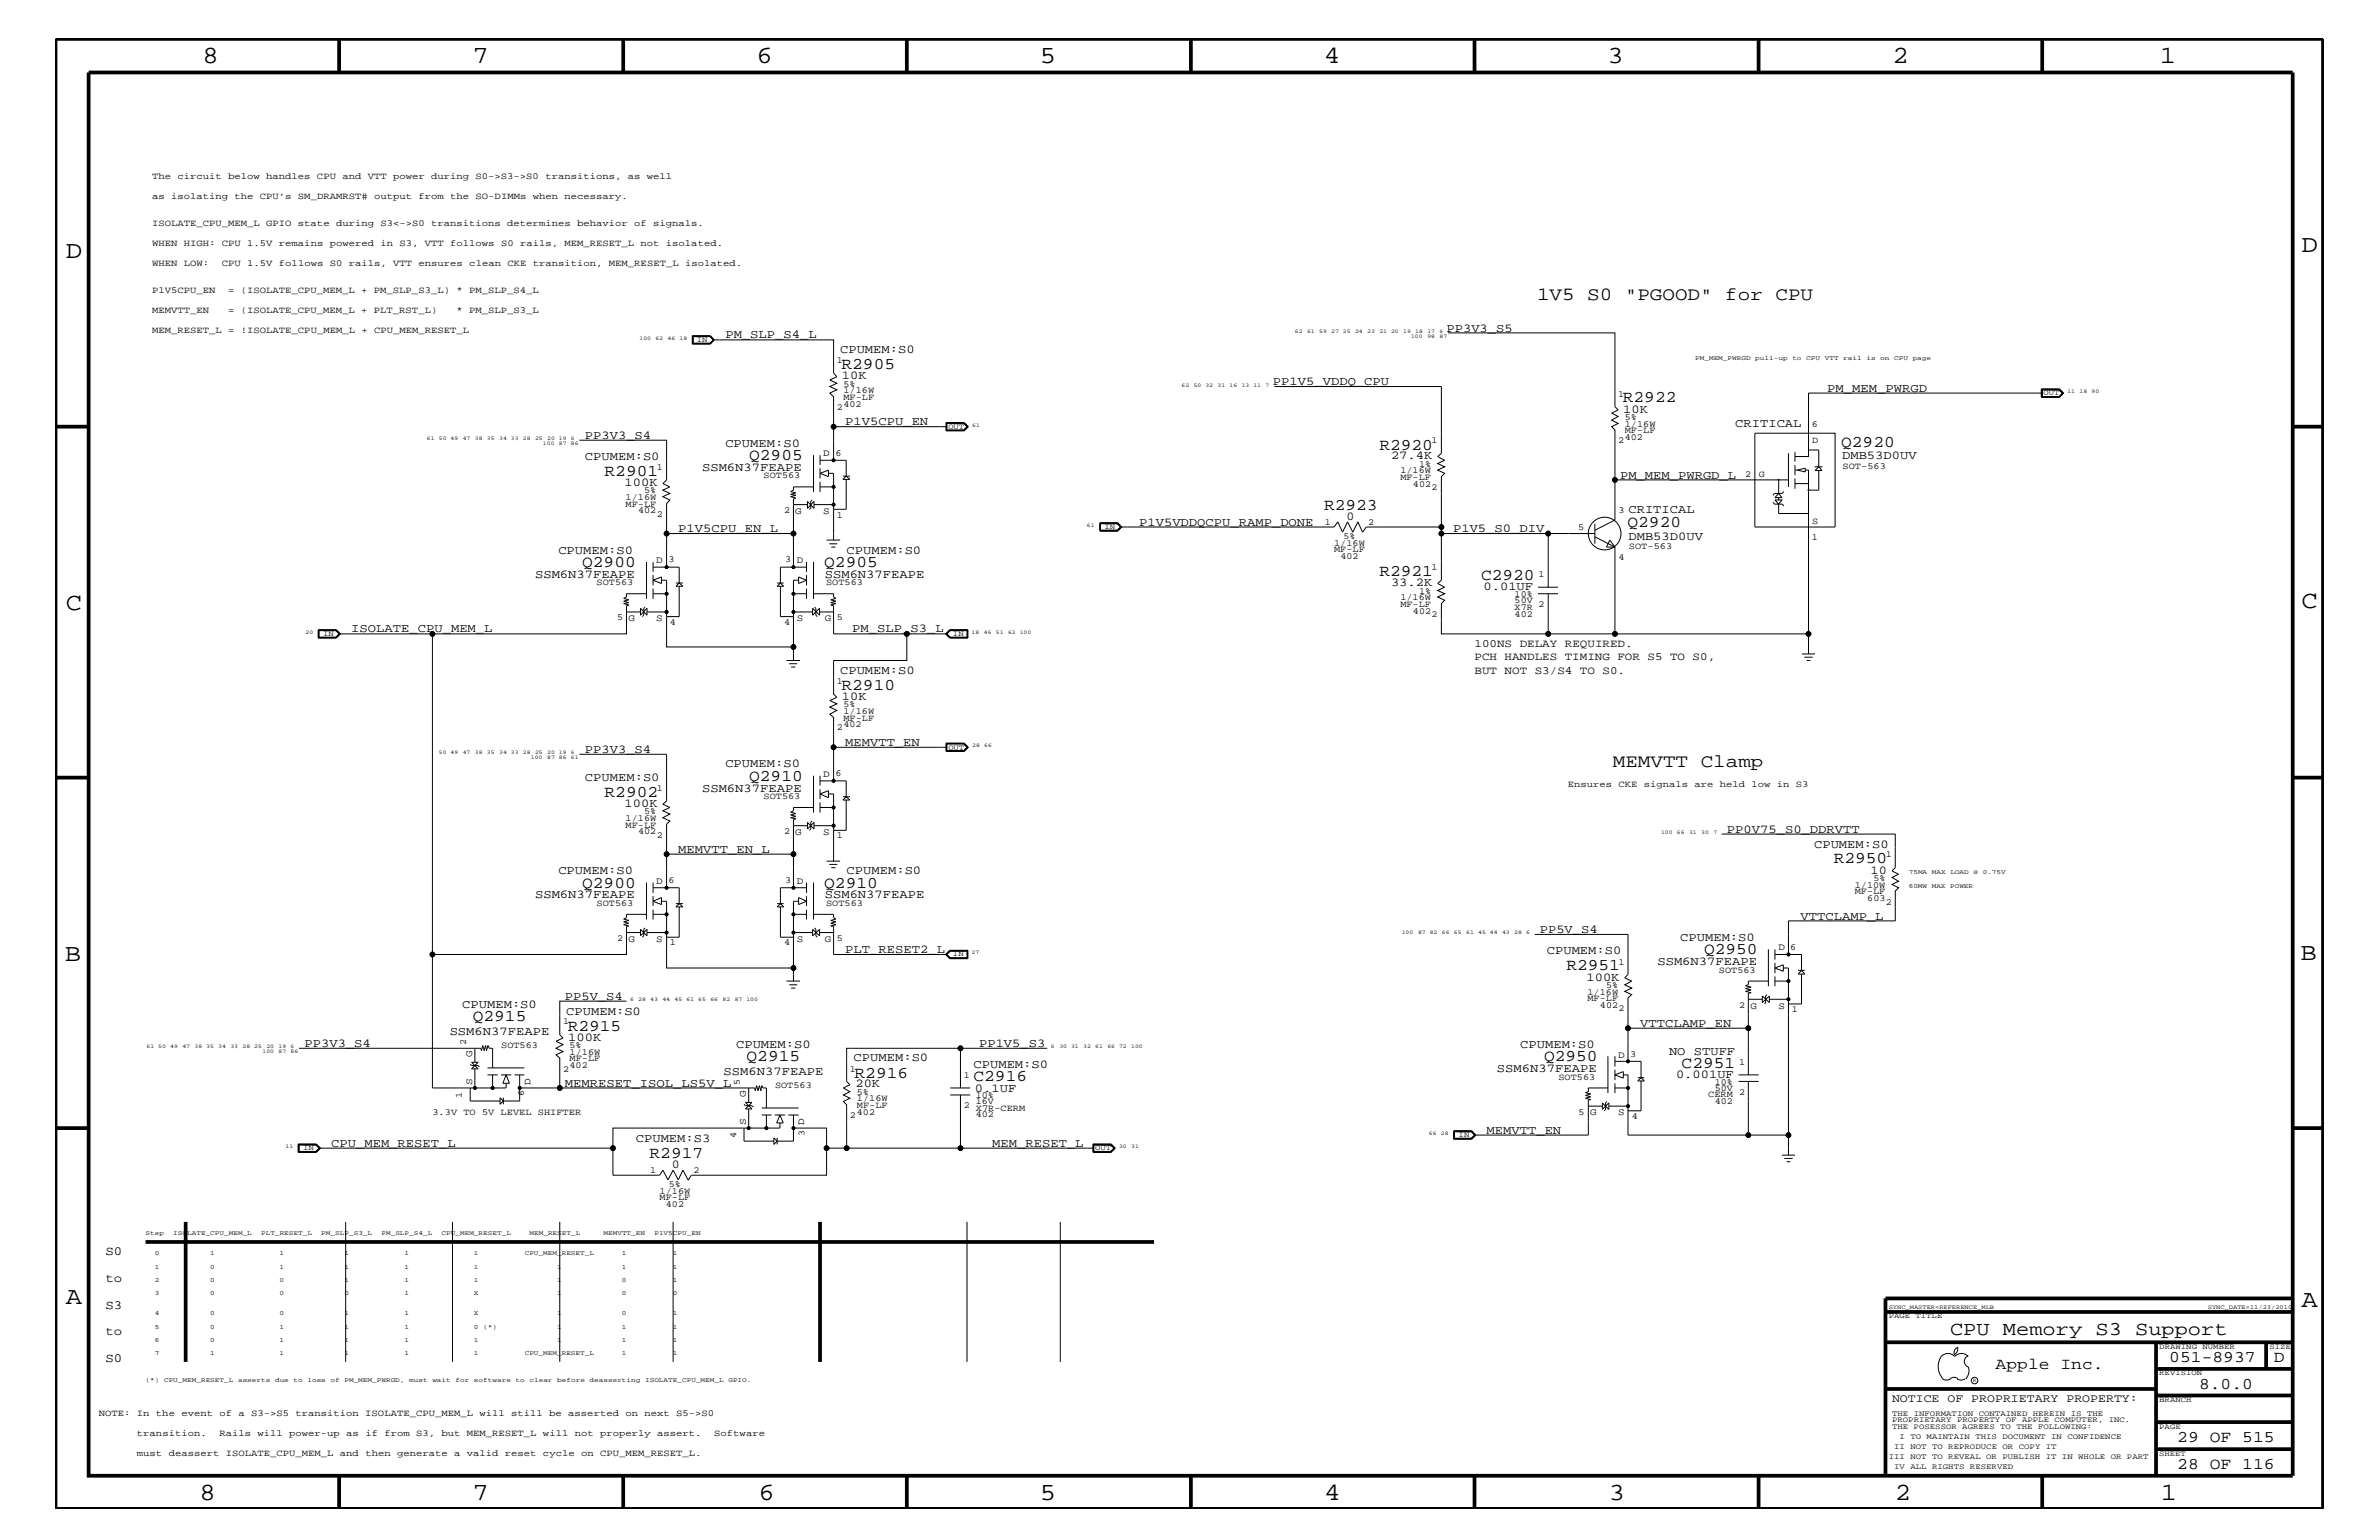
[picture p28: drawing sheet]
<svg xmlns="http://www.w3.org/2000/svg" width="432mm" height="279mm" viewBox="0 0 432 279" stroke-linecap="round" stroke-linejoin="round" font-family="sans-serif">
<defs><g id="words">
<g font-size="4.5">
<text x="36.7" y="11.5">8</text>
<text x="85.8" y="11.5">7</text>
<text x="137.3" y="11.5">6</text>
<text x="188.7" y="11.5">5</text>
<text x="240.3" y="11.5">4</text>
<text x="291.8" y="11.5">3</text>
<text x="343.5" y="11.5">2</text>
<text x="392" y="11.5">1</text>
<text x="11.9" y="46.8">D</text>
<text x="417.7" y="45.7">D</text>
<text x="11.9" y="110.6">C</text>
<text x="417.7" y="110.3">C</text>
<text x="11.8" y="174.3">B</text>
<text x="417.6" y="174.2">B</text>
<text x="11.9" y="236.7">A</text>
<text x="417.7" y="237.1">A</text>
<text x="36.2" y="272.1">8</text>
<text x="85.8" y="272.1">7</text>
<text x="137.7" y="272.1">6</text>
<text x="188.7" y="272.1">5</text>
<text x="240.4" y="272.1">4</text>
<text x="292" y="272.1">3</text>
<text x="343.9" y="272.1">2</text>
<text x="392.2" y="272.1">1</text>
</g>
<text font-size="3.6" x="353.9" y="242.3">CPU Memory S3 Support</text>
<g font-size="3.4">
<text x="279" y="54.4">1V5 S0 &quot;PGOOD&quot; for CPU</text>
<text x="292.7" y="139.2">MEMVTT Clamp</text>
</g>
<g font-size="3">
<text x="152.7" y="67">R2905</text>
<text x="294.6" y="73">R2922</text>
<text x="136" y="83.5">Q2905</text>
<text x="250.4" y="81.6">R2920</text>
<text x="334.2" y="81.1">Q2920</text>
<text x="109.7" y="86.4">R2901</text>
<text x="240.3" y="92.6">R2923</text>
<text x="295.4" y="95.7">Q2920</text>
<text x="105.7" y="102.9">Q2900</text>
<text x="149.6" y="102.9">Q2905</text>
<text x="250.4" y="104.6">R2921</text>
<text x="268.8" y="105.3">C2920</text>
<text x="152.7" y="125.2">R2910</text>
<text x="136" y="141.7">Q2910</text>
<text x="109.7" y="144.6">R2902</text>
<text x="105.7" y="161.1">Q2900</text>
<text x="149.6" y="161.1">Q2910</text>
<text x="332.8" y="156.7">R2950</text>
<text x="309.3" y="173.2">Q2950</text>
<text x="284.3" y="176.1">R2951</text>
<text x="85.8" y="185.3">Q2915</text>
<text x="103" y="187">R2915</text>
<text x="135.5" y="192.6">Q2915</text>
<text x="155.1" y="195.5">R2916</text>
<text x="176.7" y="196.2">C2916</text>
<text x="280.2" y="192.6">Q2950</text>
<text x="305.2" y="193.7">C2951</text>
<text x="117.9" y="210.2">R2917</text>
<text x="362.2" y="248.4">Apple Inc.</text>
<text x="393.7" y="247.1">051-8937</text>
<text x="399.2" y="252">8.0.0</text>
<text x="412.7" y="247.1">D</text>
<text x="395.2" y="261.6">29 OF 515</text>
<text x="395.2" y="266.6">28 OF 116</text>
</g>
<g font-size="2.3">
<text x="19.1" y="227.7">S0</text>
<text x="19.1" y="232.6">to</text>
<text x="19.1" y="237.4">S3</text>
<text x="19.1" y="242.3">to</text>
<text x="19.1" y="247.1">S0</text>
</g>
<g font-size="2.2">
<text x="131.7" y="61.4">PM_SLP_S4_L</text>
<text x="152.5" y="64">CPUMEM:S0</text>
<text x="262.6" y="60.2">PP3V3_S5</text>
<text x="152.8" y="68.8">10K</text>
<text x="231.1" y="69.9">PP1V5_VDDQ_CPU</text>
<text x="331.6" y="71.1">PM_MEM_PWRGD</text>
<text x="153.4" y="77.2">P1V5CPU_EN</text>
<text x="294.6" y="74.9">10K</text>
<text x="315" y="77.4">CRITICAL</text>
<text x="106.2" y="83.5">CPUMEM:S0</text>
<text x="106.2" y="79.6">PP3V3_S4</text>
<text x="131.7" y="81.1">CPUMEM:S0</text>
<text x="252.5" y="83.3">27.4K</text>
<text x="334.3" y="83.3">DMB53D0UV</text>
<text x="113.4" y="88.2">100K</text>
<text x="127.4" y="85.4">SSM6N37FEAPE</text>
<text x="294" y="86.9">PM_MEM_PWRGD_L</text>
<text x="206.8" y="95.4">P1V5VDDQCPU_RAMP_DONE</text>
<text x="244.4" y="94.3">0</text>
<text x="295.6" y="93.2">CRITICAL</text>
<text x="101.3" y="100.4">CPUMEM:S0</text>
<text x="123.1" y="96.5">P1V5CPU_EN_L</text>
<text x="153.7" y="100.4">CPUMEM:S0</text>
<text x="263.7" y="96.5">P1V5_S0_DIV</text>
<text x="295.6" y="97.9">DMB53D0UV</text>
<text x="97.1" y="104.8">SSM6N37FEAPE</text>
<text x="149.7" y="104.8">SSM6N37FEAPE</text>
<text x="252.5" y="106.4">33.2K</text>
<text x="269.2" y="107.1">0.01UF</text>
<text x="63.8" y="114.8">ISOLATE_CPU_MEM_L</text>
<text x="154.7" y="114.8">PM_SLP_S3_L</text>
<text x="152.5" y="122.3">CPUMEM:S0</text>
<text x="152.8" y="127">10K</text>
<text x="106.2" y="136.6">PP3V3_S4</text>
<text x="153.4" y="135.3">MEMVTT_EN</text>
<text x="106.2" y="141.7">CPUMEM:S0</text>
<text x="127.4" y="143.6">SSM6N37FEAPE</text>
<text x="131.7" y="139.2">CPUMEM:S0</text>
<text x="113.4" y="146.4">100K</text>
<text x="123.1" y="154.7">MEMVTT_EN_L</text>
<text x="313.4" y="151.1">PP0V75_S0_DDRVTT</text>
<text x="329.3" y="153.8">CPUMEM:S0</text>
<text x="101.3" y="158.6">CPUMEM:S0</text>
<text x="153.7" y="158.6">CPUMEM:S0</text>
<text x="339.5" y="158.5">10</text>
<text x="97.1" y="163">SSM6N37FEAPE</text>
<text x="149.7" y="163">SSM6N37FEAPE</text>
<text x="326.8" y="166.9">VTTCLAMP_L</text>
<text x="153.4" y="172.9">PLT_RESET2_L</text>
<text x="279.5" y="169.3">PP5V_S4</text>
<text x="280.8" y="173.2">CPUMEM:S0</text>
<text x="305" y="170.7">CPUMEM:S0</text>
<text x="288" y="177.9">100K</text>
<text x="300.8" y="175.1">SSM6N37FEAPE</text>
<text x="83.9" y="182.9">CPUMEM:S0</text>
<text x="102.5" y="181.4">PP5V_S4</text>
<text x="102.8" y="184.1">CPUMEM:S0</text>
<text x="55.3" y="189.9">PP3V3_S4</text>
<text x="81.6" y="187.7">SSM6N37FEAPE</text>
<text x="103.1" y="188.8">100K</text>
<text x="133.6" y="190.2">CPUMEM:S0</text>
<text x="177.7" y="189.9">PP1V5_S3</text>
<text x="275.9" y="190.2">CPUMEM:S0</text>
<text x="297.7" y="186.3">VTTCLAMP_EN</text>
<text x="302.9" y="191.4">NO STUFF</text>
<text x="102.5" y="197.2">MEMRESET_ISOL_LS5V_L</text>
<text x="131.3" y="195">SSM6N37FEAPE</text>
<text x="154.9" y="192.6">CPUMEM:S0</text>
<text x="155.3" y="197.3">20K</text>
<text x="176.7" y="193.7">CPUMEM:S0</text>
<text x="271.7" y="194.5">SSM6N37FEAPE</text>
<text x="304.2" y="195.6">0.001UF</text>
<text x="177" y="198.1">0.1UF</text>
<text x="60.1" y="208.1">CPU_MEM_RESET_L</text>
<text x="115.4" y="207.1">CPUMEM:S3</text>
<text x="180.1" y="208.1">MEM_RESET_L</text>
<text x="269.8" y="205.7">MEMVTT_EN</text>
<text x="122" y="211.9">0</text>
</g>
<text font-size="2.1" x="343.4" y="254.4">NOTICE OF PROPRIETARY PROPERTY:</text>
<g font-size="2">
<text x="267.6" y="119.8">PCH HANDLES TIMING FOR S5 TO S0,</text>
<text x="267.6" y="117.4">100NS DELAY REQUIRED.</text>
<text x="267.6" y="122.3">BUT NOT S3/S4 TO S0.</text>
</g>
<g font-size="1.8">
<text x="149.4" y="82.7">D</text>
<text x="144.4" y="93.3">G</text>
<text x="149.4" y="93.3">S</text>
<text x="119.1" y="102.1">D</text>
<text x="144.6" y="102.1">D</text>
<text x="114" y="112.7">G</text>
<text x="119.1" y="112.7">S</text>
<text x="144.6" y="112.7">S</text>
<text x="149.7" y="112.7">G</text>
<text x="149.4" y="140.9">D</text>
<text x="144.4" y="151.5">G</text>
<text x="149.4" y="151.5">S</text>
<text x="119.1" y="160.3">D</text>
<text x="144.6" y="160.3">D</text>
<text x="114" y="170.9">G</text>
<text x="119.1" y="170.9">S</text>
<text x="144.6" y="170.9">S</text>
<text x="149.7" y="170.9">G</text>
<text x="322.8" y="172.4">D</text>
<text x="317.8" y="183">G</text>
<text x="322.8" y="183">S</text>
<text x="85.7" y="191.7" transform="rotate(-90 85.7 191.7)">G</text>
<text x="293.7" y="191.9">D</text>
<text x="85.7" y="196.8" transform="rotate(-90 85.7 196.8)">S</text>
<text x="96.3" y="196.8" transform="rotate(-90 96.3 196.8)">D</text>
<text x="135.4" y="199" transform="rotate(-90 135.4 199)">G</text>
<text x="288.6" y="202.4">G</text>
<text x="293.7" y="202.4">S</text>
<text x="135.4" y="204.1" transform="rotate(-90 135.4 204.1)">S</text>
<text x="146" y="204.1" transform="rotate(-90 146 204.1)">D</text>
</g>
<g font-size="1.7">
<text x="27.6" y="32.5">The circuit below handles CPU and VTT power during S0-&gt;S3-&gt;S0 transitions, as well</text>
<text x="27.6" y="36.2">as isolating the CPU’s SM_DRAMRST# output from the SO-DIMMs when necessary.</text>
<text x="27.6" y="41">ISOLATE_CPU_MEM_L GPIO state during S3&lt;-&gt;S0 transitions determines behavior of signals.</text>
<text x="27.6" y="44.6">WHEN HIGH: CPU 1.5V remains powered in S3, VTT follows S0 rails, MEM_RESET_L not isolated.</text>
<text x="27.6" y="48.3">WHEN LOW:</text>
<text x="27.6" y="53.2">P1V5CPU_EN</text>
<text x="40.3" y="48.3">CPU 1.5V follows S0 rails, VTT ensures clean CKE transition, MEM_RESET_L isolated.</text>
<text x="41.4" y="53.2">= (ISOLATE_CPU_MEM_L + PM_SLP_S3_L) * PM_SLP_S4_L</text>
<text x="27.6" y="56.8">MEMVTT_EN</text>
<text x="41.4" y="56.8">= (ISOLATE_CPU_MEM_L + PLT_RST_L)</text>
<text x="82.8" y="56.8">* PM_SLP_S3_L</text>
<text x="27.6" y="60.4">MEM_RESET_L = !ISOLATE_CPU_MEM_L + CPU_MEM_RESET_L</text>
<text x="151.9" y="65.9">1</text>
<text x="153.1" y="70.1">5%</text>
<text x="153.1" y="71.3">1/16W</text>
<text x="293.7" y="72">1</text>
<text x="151.9" y="74.4">2</text>
<text x="153.1" y="72.6">MF-LF</text>
<text x="153.1" y="73.8">402</text>
<text x="294.9" y="77.4">1/16W</text>
<text x="294.9" y="76.2">5%</text>
<text x="328.8" y="77.4">6</text>
<text x="151.6" y="82.7">6</text>
<text x="259.8" y="80.5">1</text>
<text x="293.7" y="80.5">2</text>
<text x="294.9" y="79.9">402</text>
<text x="294.9" y="78.6">MF-LF</text>
<text x="328.9" y="80.5">D</text>
<text x="116.9" y="89.5">5%</text>
<text x="119.2" y="85.3">1</text>
<text x="138.6" y="86.7">SOT563</text>
<text x="254.2" y="85.9">1/16W</text>
<text x="254.2" y="87.1">MF-LF</text>
<text x="256.5" y="88.3">402</text>
<text x="257.6" y="84.7">1%</text>
<text x="259.8" y="88.9">2</text>
<text x="316.7" y="86.5">2</text>
<text x="319.2" y="86.5">G</text>
<text x="334.4" y="85">SOT-563</text>
<text x="113.5" y="92">MF-LF</text>
<text x="113.5" y="90.7">1/16W</text>
<text x="115.8" y="93.2">402</text>
<text x="119.2" y="93.8">2</text>
<text x="142.3" y="93.2">2</text>
<text x="151.9" y="93.9">1</text>
<text x="240.5" y="95.2">1</text>
<text x="248.3" y="95.2">2</text>
<text x="293.8" y="93.2">3</text>
<text x="328.9" y="95">S</text>
<text x="242.1" y="99">1/16W</text>
<text x="242.1" y="100.2">MF-LF</text>
<text x="243.3" y="101.4">402</text>
<text x="243.8" y="97.7">5%</text>
<text x="286.4" y="96.2">5</text>
<text x="293.8" y="101.6">4</text>
<text x="295.7" y="99.6">SOT-563</text>
<text x="328.8" y="98">1</text>
<text x="108.3" y="106.1">SOT563</text>
<text x="121.3" y="102.1">3</text>
<text x="142.5" y="102.1">3</text>
<text x="149.9" y="106.1">SOT563</text>
<text x="257.6" y="107.7">1%</text>
<text x="259.8" y="103.5">1</text>
<text x="279.2" y="104.7">1</text>
<text x="112" y="112.6">5</text>
<text x="121.6" y="113.3">4</text>
<text x="142.3" y="113.3">4</text>
<text x="151.9" y="112.6">5</text>
<text x="254.2" y="108.9">1/16W</text>
<text x="254.2" y="110.2">MF-LF</text>
<text x="256.5" y="111.4">402</text>
<text x="259.8" y="112">2</text>
<text x="274.9" y="108.3">10%</text>
<text x="274.9" y="111.9">402</text>
<text x="274.9" y="110.6">X7R 2</text>
<text x="274.9" y="109.4">50V</text>
<text x="151.9" y="124.1">1</text>
<text x="153.1" y="128.3">5%</text>
<text x="153.1" y="130.8">MF-LF</text>
<text x="153.1" y="129.6">1/16W</text>
<text x="153.1" y="131.9">402</text>
<text x="151.9" y="132.5">2</text>
<text x="119.2" y="143.5">1</text>
<text x="151.6" y="140.8">6</text>
<text x="284.6" y="142.9">Ensures CKE signals are held low in S3</text>
<text x="113.5" y="149">1/16W</text>
<text x="116.9" y="147.7">5%</text>
<text x="138.6" y="144.9">SOT563</text>
<text x="113.5" y="150.1">MF-LF</text>
<text x="115.8" y="151.3">402</text>
<text x="119.2" y="152">2</text>
<text x="142.3" y="151.3">2</text>
<text x="151.9" y="152.1">1</text>
<text x="342.3" y="155.6">1</text>
<text x="121.3" y="160.2">6</text>
<text x="142.5" y="160.2">3</text>
<text x="336.6" y="161.1">1/10W</text>
<text x="340" y="159.9">5%</text>
<text x="108.3" y="164.4">SOT563</text>
<text x="149.9" y="164.4">SOT563</text>
<text x="336.6" y="162.2">MF-LF</text>
<text x="338.9" y="163.5">603</text>
<text x="342.3" y="164.1">2</text>
<text x="112" y="170.7">2</text>
<text x="121.6" y="171.5">1</text>
<text x="142.3" y="171.5">4</text>
<text x="151.9" y="170.7">5</text>
<text x="325" y="172.3">6</text>
<text x="291.5" y="179.3">5%</text>
<text x="293.8" y="175">1</text>
<text x="312" y="176.5">SOT563</text>
<text x="102.2" y="185.9">1</text>
<text x="288.1" y="181.6">MF-LF</text>
<text x="288.1" y="180.5">1/16W</text>
<text x="290.4" y="182.9">402</text>
<text x="293.8" y="183.5">2</text>
<text x="315.6" y="182.9">2</text>
<text x="325.2" y="183.6">1</text>
<text x="84.6" y="189.5" transform="rotate(-90 84.6 189.5)">2</text>
<text x="91" y="190.2">SOT563</text>
<text x="103.4" y="190.2">5%</text>
<text x="103.4" y="191.4">1/16W</text>
<text x="295.9" y="191.7">3</text>
<text x="102.2" y="194.4">2</text>
<text x="103.4" y="192.6">MF-LF</text>
<text x="103.4" y="193.7">402</text>
<text x="134.3" y="196.8" transform="rotate(-90 134.3 196.8)">5</text>
<text x="140.7" y="197.4">SOT563</text>
<text x="154.3" y="194.4">1</text>
<text x="174.9" y="195.6">1</text>
<text x="282.9" y="195.9">SOT563</text>
<text x="311.2" y="197.9">50V</text>
<text x="311.2" y="196.8">10%</text>
<text x="315.6" y="193.2">1</text>
<text x="78.5" y="202.3">3.3V TO 5V LEVEL SHIFTER</text>
<text x="83.8" y="199.2" transform="rotate(-90 83.8 199.2)">1</text>
<text x="95.2" y="198.9" transform="rotate(-90 95.2 198.9)">6</text>
<text x="154.3" y="202.9">2</text>
<text x="155.5" y="202.3">402</text>
<text x="155.5" y="201">MF-LF</text>
<text x="155.5" y="199.8">1/16W</text>
<text x="155.5" y="198.7">5%</text>
<text x="174.9" y="201">2</text>
<text x="177.1" y="202.7">402</text>
<text x="177.1" y="200.3">16V</text>
<text x="177.1" y="201.5">X7R-CERM</text>
<text x="177.1" y="199.2">10%</text>
<text x="286.5" y="202.3">5</text>
<text x="296.2" y="203">4</text>
<text x="310" y="199.1">CERM 2</text>
<text x="311.2" y="200.3">402</text>
<text x="133.6" y="206.4" transform="rotate(-90 133.6 206.4)">4</text>
<text x="146" y="206.2" transform="rotate(-90 146 206.2)">3</text>
<text x="118" y="212.8">1</text>
<text x="121.4" y="215.3">5%</text>
<text x="125.9" y="212.8">2</text>
<text x="119.7" y="217.8">MF-LF</text>
<text x="119.7" y="216.6">1/16W</text>
<text x="120.9" y="219">402</text>
<text x="17.9" y="256.8">NOTE: In the event of a S3-&gt;S5 transition ISOLATE_CPU_MEM_L will still be asserted on next S5-&gt;S0</text>
<text x="24.9" y="260.5">transition.</text>
<text x="39.8" y="260.5">Rails will power-up as if from S3, but MEM_RESET_L will not properly assert.</text>
<text x="129.6" y="260.5">Software</text>
<text x="24.9" y="264.1">must deassert ISOLATE_CPU_MEM_L and then generate a valid reset cycle on CPU_MEM_RESET_L.</text>
</g>
<g font-size="1.4">
<text x="126.5" y="62">IN</text>
<text x="370.9" y="71.7">OUT</text>
<text x="172.1" y="77.8">OUT</text>
<text x="200.5" y="96">IN</text>
<text x="58.7" y="115.3">IN</text>
<text x="173" y="115.3">IN</text>
<text x="172.1" y="136">OUT</text>
<text x="173" y="173.5">IN</text>
<text x="55" y="208.7">IN</text>
<text x="198.8" y="208.7">OUT</text>
<text x="264.8" y="206.3">IN</text>
<text x="342.8" y="239.2">PAGE TITLE</text>
<text x="391.9" y="244.7">DRAWING NUMBER</text>
<text x="411.9" y="244.7">SIZE</text>
<text x="391.9" y="249.5">REVISION</text>
<text x="343.4" y="256.8">THE INFORMATION CONTAINED HEREIN IS THE</text>
<text x="391.9" y="254.4">BRANCH</text>
<text x="343.4" y="259.3">THE POSESSOR AGREES TO THE FOLLOWING:</text>
<text x="343.4" y="258">PROPRIETARY PROPERTY OF APPLE COMPUTER, INC.</text>
<text x="343.8" y="262.9">II NOT TO REPRODUCE OR COPY IT</text>
<text x="344.8" y="261.1">I TO MAINTAIN THIS DOCUMENT IN CONFIDENCE</text>
<text x="391.9" y="259.3">PAGE</text>
<text x="342.8" y="264.7">III NOT TO REVEAL OR PUBLISH IT IN WHOLE OR PART</text>
<text x="343.8" y="266.6">IV ALL RIGHTS RESERVED</text>
<text x="391.9" y="264.1">SHEET</text>
</g>
<g font-size="1.2">
<text x="307.7" y="65.3">PM_MEM_PWRGD</text>
<text x="318.6" y="65.3">pull-up</text>
<text x="325.3" y="65.3">to</text>
<text x="327.8" y="65.3">CPU</text>
<text x="331.2" y="65.3">VTT</text>
<text x="334.6" y="65.3">rail</text>
<text x="338.8" y="65.3">is</text>
<text x="341.3" y="65.3">on</text>
<text x="343.8" y="65.3">CPU</text>
<text x="347.2" y="65.3">page</text>
<text x="346.5" y="158.6">75MA</text>
<text x="346.5" y="161.1">60MW</text>
<text x="350.6" y="161.1">MAX</text>
<text x="350.6" y="158.6">MAX</text>
<text x="354" y="161.1">POWER</text>
<text x="354" y="158.6">LOAD</text>
<text x="358.2" y="158.6">@</text>
<text x="359.9" y="158.6">0.75V</text>
<text x="26.4" y="224.1">Step</text>
<text x="28.1" y="227.7">0</text>
<text x="31.5" y="224.1">ISOLATE_CPU_MEM_L</text>
<text x="38.2" y="227.7">1</text>
<text x="47.4" y="224.1">PLT_RESET_L</text>
<text x="50.8" y="227.7">1</text>
<text x="58.3" y="224.1">PM_SLP_S3_L</text>
<text x="62.5" y="227.7">1</text>
<text x="69.2" y="224.1">PM_SLP_S4_L</text>
<text x="73.4" y="227.7">1</text>
<text x="80.2" y="224.1">CPU_MEM_RESET_L</text>
<text x="86" y="227.7">1</text>
<text x="95.2" y="227.7">CPU_MEM_RESET_L</text>
<text x="96.1" y="224.1">MEM_RESET_L</text>
<text x="109.5" y="224.1">MEMVTT_EN</text>
<text x="112.9" y="227.7">1</text>
<text x="118.8" y="224.1">P1V5CPU_EN</text>
<text x="122.1" y="227.7">1</text>
<text x="28.1" y="230.2">1</text>
<text x="28.1" y="232.6">2</text>
<text x="38.2" y="230.2">0</text>
<text x="38.2" y="232.6">0</text>
<text x="50.8" y="230.2">1</text>
<text x="50.8" y="232.6">0</text>
<text x="62.5" y="230.2">1</text>
<text x="62.5" y="232.6">1</text>
<text x="73.4" y="230.2">1</text>
<text x="73.4" y="232.6">1</text>
<text x="86" y="230.2">1</text>
<text x="86" y="232.6">1</text>
<text x="101.1" y="230.2">1</text>
<text x="101.1" y="232.6">1</text>
<text x="112.9" y="230.2">1</text>
<text x="112.9" y="232.6">0</text>
<text x="122.1" y="230.2">1</text>
<text x="122.1" y="232.6">1</text>
<text x="28.1" y="238.6">4</text>
<text x="28.1" y="235">3</text>
<text x="38.2" y="238.6">0</text>
<text x="38.2" y="235">0</text>
<text x="50.8" y="238.6">0</text>
<text x="50.8" y="235">0</text>
<text x="62.5" y="238.6">1</text>
<text x="62.5" y="235">0</text>
<text x="73.4" y="238.6">1</text>
<text x="73.4" y="235">1</text>
<text x="86" y="238.6">X</text>
<text x="86" y="235">X</text>
<text x="101.1" y="238.6">1</text>
<text x="101.1" y="235">1</text>
<text x="112.9" y="238.6">0</text>
<text x="112.9" y="235">0</text>
<text x="122.1" y="238.6">1</text>
<text x="122.1" y="235">0</text>
<text x="28.1" y="243.5">6</text>
<text x="28.1" y="241.1">5</text>
<text x="28.1" y="245.9">7</text>
<text x="38.2" y="243.5">0</text>
<text x="38.2" y="241.1">0</text>
<text x="38.2" y="245.9">1</text>
<text x="50.8" y="243.5">1</text>
<text x="50.8" y="241.1">1</text>
<text x="50.8" y="245.9">1</text>
<text x="62.5" y="243.5">1</text>
<text x="62.5" y="241.1">1</text>
<text x="62.5" y="245.9">1</text>
<text x="73.4" y="243.5">1</text>
<text x="73.4" y="241.1">1</text>
<text x="73.4" y="245.9">1</text>
<text x="86" y="243.5">1</text>
<text x="86" y="241.1">0</text>
<text x="86" y="245.9">1</text>
<text x="87.7" y="241.1">(*)</text>
<text x="95.2" y="245.9">CPU_MEM_RESET_L</text>
<text x="101.1" y="243.5">1</text>
<text x="101.1" y="241.1">1</text>
<text x="112.9" y="243.5">1</text>
<text x="112.9" y="241.1">1</text>
<text x="112.9" y="245.9">1</text>
<text x="122.1" y="243.5">1</text>
<text x="122.1" y="241.1">1</text>
<text x="122.1" y="245.9">1</text>
<text x="26.4" y="250.7">(*)</text>
<text x="29.8" y="250.7">CPU_MEM_RESET_L</text>
<text x="43.2" y="250.7">asserts</text>
<text x="49.9" y="250.7">due</text>
<text x="53.3" y="250.7">to</text>
<text x="55.8" y="250.7">loss</text>
<text x="60" y="250.7">of</text>
<text x="62.5" y="250.7">PM_MEM_PWRGD,</text>
<text x="74.3" y="250.7">must</text>
<text x="78.5" y="250.7">wait</text>
<text x="82.7" y="250.7">for</text>
<text x="86" y="250.7">software</text>
<text x="93.6" y="250.7">to</text>
<text x="96.1" y="250.7">clear</text>
<text x="101.1" y="250.7">before</text>
<text x="107" y="250.7">deasserting</text>
<text x="117.1" y="250.7">ISOLATE_CPU_MEM_L</text>
<text x="132.2" y="250.7">GPIO.</text>
</g>
<g font-size="1.1">
<text x="342.8" y="237.4">SYNC_MASTER=REFERENCE_MLB</text>
<text x="400.7" y="237.4">SYNC_DATE=11/23/2010</text>
</g>
<g font-size="1">
<text x="116.1" y="61.7">100</text>
<text x="119" y="61.7">62</text>
<text x="121.2" y="61.7">46</text>
<text x="123.4" y="61.7">18</text>
<text x="235" y="60.4">62</text>
<text x="237.2" y="60.4">61</text>
<text x="239.4" y="60.4">59</text>
<text x="241.6" y="60.4">27 25</text>
<text x="246" y="60.4">24</text>
<text x="248.2" y="60.4">23</text>
<text x="250.4" y="60.4">21 20</text>
<text x="254.7" y="60.4">19</text>
<text x="256.1" y="61.3">100</text>
<text x="256.9" y="60.4">18</text>
<text x="259.1" y="60.4">17</text>
<text x="259.1" y="61.3">98</text>
<text x="261.3" y="60.4">6</text>
<text x="261.3" y="61.3">87</text>
<text x="214.5" y="70.1">62</text>
<text x="216.7" y="70.1">50 32</text>
<text x="221" y="70.1">31</text>
<text x="223.2" y="70.1">16</text>
<text x="225.4" y="70.1">13 11</text>
<text x="229.7" y="70.1">7</text>
<text x="375.2" y="71.3">11</text>
<text x="377.4" y="71.3">18</text>
<text x="379.6" y="71.3">90</text>
<text x="176.4" y="77.4">61</text>
<text x="77.5" y="79.9">61</text>
<text x="79.7" y="79.9">50 49</text>
<text x="84" y="79.9">47</text>
<text x="86.2" y="79.9">38</text>
<text x="88.4" y="79.9">35</text>
<text x="90.6" y="79.9">34 33</text>
<text x="94.9" y="79.9">28</text>
<text x="97.1" y="79.9">25</text>
<text x="98.6" y="80.7">100</text>
<text x="99.3" y="79.9">20 19</text>
<text x="101.4" y="80.7">87</text>
<text x="103.6" y="80.7">86</text>
<text x="103.6" y="79.9">6</text>
<text x="197.3" y="95.6">61</text>
<text x="55.5" y="115">20</text>
<text x="176.4" y="115">18</text>
<text x="178.6" y="115">46</text>
<text x="180.8" y="115">51</text>
<text x="183" y="115">62 100</text>
<text x="79.7" y="136.8">50 49</text>
<text x="84" y="136.8">47</text>
<text x="86.2" y="136.8">38</text>
<text x="88.4" y="136.8">35</text>
<text x="90.6" y="136.8">34 33</text>
<text x="94.9" y="136.8">28</text>
<text x="96.4" y="137.7">100</text>
<text x="97.1" y="136.8">25</text>
<text x="99.3" y="136.8">20 19</text>
<text x="99.3" y="137.7">87 86</text>
<text x="103.6" y="137.7">61</text>
<text x="103.6" y="136.8">6</text>
<text x="176.4" y="135.6">28</text>
<text x="178.6" y="135.6">66</text>
<text x="301.5" y="151.3">100</text>
<text x="304.4" y="151.3">66</text>
<text x="306.6" y="151.3">31</text>
<text x="308.8" y="151.3">30</text>
<text x="311" y="151.3">7</text>
<text x="176.4" y="173.2">27</text>
<text x="254.4" y="169.5">100</text>
<text x="257.4" y="169.5">87 82</text>
<text x="261.7" y="169.5">66</text>
<text x="263.9" y="169.5">65</text>
<text x="266.1" y="169.5">61</text>
<text x="268.3" y="169.5">45 44</text>
<text x="272.6" y="169.5">43</text>
<text x="274.8" y="169.5">28</text>
<text x="277" y="169.5">6</text>
<text x="114.4" y="181.6">6</text>
<text x="115.8" y="181.6">28</text>
<text x="118" y="181.6">43</text>
<text x="120.2" y="181.6">44</text>
<text x="122.4" y="181.6">45</text>
<text x="124.6" y="181.6">61 65</text>
<text x="128.9" y="181.6">66</text>
<text x="131.1" y="181.6">82</text>
<text x="133.4" y="181.6">87 100</text>
<text x="26.6" y="190.2">61 50</text>
<text x="30.9" y="190.2">49</text>
<text x="33.1" y="190.2">47</text>
<text x="35.3" y="190.2">38 35</text>
<text x="39.6" y="190.2">34</text>
<text x="41.8" y="190.2">33</text>
<text x="44" y="190.2">28 25</text>
<text x="47.7" y="191">100</text>
<text x="48.3" y="190.2">20</text>
<text x="50.5" y="190.2">19</text>
<text x="50.5" y="191">87</text>
<text x="52.7" y="191">86</text>
<text x="52.7" y="190.2">6</text>
<text x="190.8" y="190.2">6</text>
<text x="192.3" y="190.2">30 31</text>
<text x="196.6" y="190.2">32</text>
<text x="198.8" y="190.2">61</text>
<text x="201" y="190.2">66 72</text>
<text x="205.3" y="190.2">100</text>
<text x="51.8" y="208.3">11</text>
<text x="203.1" y="208.3">30</text>
<text x="205.3" y="208.3">31</text>
<text x="259.3" y="205.9">66</text>
<text x="261.5" y="205.9">28</text>
<text x="358.1" y="250.7">R</text>
</g>
</g></defs>
<g fill="none" stroke="#000" stroke-width=".18">
<path d="M105.2 79.9h15.8v7.2l-.7 .6 1.3 .6-1.3 .6 1.3 .6-1.3 .6 1.3 .6-.6 .7v11.5M125.6 60.9h3.3l.7 .8-.7 .7h-3.3zM125.8 61.1h3.1l.6 .6-.6 .6h-3.1zM128.9 61l.6 .7-.6 .6M128.9 61h-3.2v1.3h3.2M128.9 61l.7 .7M129.5 61.7h21.8v6l.6 .7-1.3 .5 1.3 .6-1.3 .6 1.3 .6-1.3 .6 .7 .7v5.4h20.6M129.6 61.7l-.7 .6M151.3 77.4v6.1M171.7 76.7h3.3l.8 .7-.8 .8h-3.3zM171.9 76.8h3l.6 .6-.6 .6h-3zM174.9 76.7h-3.1v1.4h3.1"/>
<path d="M174.9 76.7l.8 .7-.8 .7M174.9 76.7l.7 .7-.7 .7M231.3 70.1h30.3v12.1l-.7 .6 1.3 .7-1.3 .6 1.3 .6-1.3 .6 1.3 .6-.6 .6v9.1h-13.6l-.7 .9-.8-1.8-1 1.8-.9-1.8-.9 1.8-.9-1.8-.7 .9h-38.7M262.8 60.4h30.3v13.4l.6 .6-1.2 .6 1.2 .6-1.2 .6 1.2 .6-1.2 .6 .6 .6v9.1h31.5M318.5 78.6h14.6v17h-14.6zM370.5 70.6h3.3l.8 .7-.8 .8h-3.3zM370.6 72.1v-1.5h3.2l.7 .7-.7 .8M370.7 71.3h-42.4v11.5h-2.5M373.7 70.7h-3v1.3h3M373.7 70.7l.7 .6-.7 .7M373.7 70.7l.6 .6-.6 .7M121 96.8h23v6.1"/>
<path d="M144 91.6h2.6M146.6 91v1.2l1.1-1.2v1.2zM147.4 90.7l-.2 .3v1.2l-.3 .2M147.7 88.3h-3.7v.6l-.5 .3 .9 .2-.9 .3 .9 .2-.9 .2 .9 .3-.4 .1v6.3M147.7 82.6v6.7M147.7 91.6h3.6M148.8 83.5h4.8v2.9M148.8 82.6v1.8M148.8 84.9v1.9M148.8 87.4v1.9M148.8 85.9l1.6-.6v1.2zM148.8 88.3h2.5"/>
<path d="M150 98h2.5M150.4 85.9h.9v12.1M150.5 98.7h1.5M150.9 99.3h.7M153 87l.6-.6 .7 .6zM153 86.4h1.3M153.6 87v5.4h-2.3M199.6 94.9h3.3l.7 .7-.7 .8h-3.3zM199.7 94.9h3.1l.7 .7-.7 .6h-3.1zM199.7 95h3.1l.6 .6M202.9 94.9l.6 .7-.6 .7h-3.3M203.4 95.6l-.6 .6"/>
<path d="M261.6 96.8v8.5l-.7 .6 1.3 .6-1.3 .6 1.3 .6-1.3 .6 1.3 .6-.6 .6v5.5h19.4v-7.3M261.6 95.6v1.2h19.4v9.7M281 96.8h8.5M289.5 97.4l3.6 1.9v15.7h-12.1M289.5 95v3.7M292.2 98l.9 1.3h-1.5zM293.1 87.1v7.2l-3.6 1.9M321.8 91.1l.3 .4h1.4l.3 .3M322.2 90.7h1.2l-.6 .8zM322.8 87.1v2.4l.6 .8h-1.2l.6-.8M322.8 90.3v.4M322.8 91.5v1.7h5.5"/>
<path d="M323.8 89.2l-.3 .3h-1.4l-.3 .4M324.6 82.2v6.1M325.8 85.3h.4M325.8 82v1.8M325.8 84.4v1.8M325.8 86.8v1.9M325.8 87.7h2.5M326.2 85.3l1.5-.4v.7zM327.7 85.3h.6v29.7M328.3 81.6h1.8v3.1M329.4 84.7h1.4M330.1 84.7l.6 .7h-1.3z"/>
<path d="M330.1 85.4v3.5h-1.8M57.7 114.2h3.3l.8 .8-.8 .8h-3.3zM57.9 114.4h3.1l.6 .6-.6 .6h-3.1zM61 114.3l.6 .7-.6 .7M61 114.3l.7 .7-.7 .7M61 114.3h-3.2v1.4h3.2M78.5 115v58.2M113.7 111h2.5M116.2 110.3v1.3l1.2-1.3v1.3zM117.1 110.2l-.3 .1v1.3l-.2 .3M117.3 107.7h-3.6v.6l-.5 .3 .9 .2-.9 .3 .9 .2-.9 .2 .9 .3-.4 .1v5.1h-52.1M117.3 102v6.7"/>
<path d="M117.4 111h3.6M118.5 102.9h4.8v2.9M118.5 102v1.7M118.5 104.3v1.9M118.5 106.8v1.9M118.5 107.7h2.5M118.5 105.3l1.6-.6v1.2zM120.1 105.3h.9v12.1h23v-12.1h.9M122.7 105.8h1.3M123.3 105.8l.7 .6h-1.3zM123.3 106.4v5.5h-2.3M141.1 105.8h1.1"/>
<path d="M141.6 105.8l.6 .6h-1.1zM141.6 106.4v5.5h2.4M142.7 119.8h2.5M144 117.4v2.4M144 107.7h2.4M144 111h3.5M144.9 104.7l1.5 .6-1.5 .6zM146.4 102.9h-4.8v2.9M146.4 102v1.7M146.4 104.3v1.9M146.4 106.8v1.9M147.5 110.3v1.3l1.3-1.3v1.3z"/>
<path d="M147.7 107.7h3.6v.6l.4 .3-.9 .2 .9 .3-.9 .2 .9 .2-.9 .3 .5 .1v5.1h13.3M147.7 102v6.7M147.8 110.2l.3 .1v1.3l.2 .3M148.8 111h2.5M171.9 115l.6-.6h3v1.2h-3zM171.9 115h-7.3v4.8h-13.3v6.1l.6 .6-1.3 .6 1.3 .6-1.3 .6 1.3 .6-1.3 .7 .7 .6v5.4h20.6M172.4 114.2h3.3v1.6h-3.3l-.8-.8zM172.5 114.3h3.1v1.4h-3.1M172.5 114.3l-.8 .7 .8 .7M172.5 114.3l-.7 .7 .7 .7M279.1 107.7h3.7M279.1 106.5h3.7"/>
<path d="M293.1 115h35.2v3.6M327.1 118.6h2.3M327.5 119.2h1.5M327.9 119.8h.7M105.2 136.8h15.8v8.5l-.7 .6 1.3 .6-1.3 .6 1.3 .6-1.3 .7 1.3 .6-.6 .5v11.6M143.3 120.4h1.4M143.6 121h.8M151.3 135.6v6.1M171.7 134.8h3.3l.8 .8-.8 .7h-3.3zM171.9 135h3l.6 .6-.6 .6h-3zM174.9 134.9l.7 .7-.7 .7h-3.1M174.9 134.9l.8 .7-.8 .7"/>
<path d="M174.9 134.9h-3.1v1.4M121 155h23v6.1M144 149.8h2.6M146.6 149.2v1.2l1.1-1.2v1.2zM147.4 149l-.2 .2v1.2l-.3 .3M147.7 146.5h-3.7v.6l-.5 .2 .9 .3-.9 .3 .9 .2-.9 .3 .9 .1-.4 .2v6.3M147.7 140.7v6.7M147.7 149.8h3.6M148.8 141.7h4.8v2.9M148.8 140.7v1.8M148.8 143.2v1.8M148.8 145.6v1.8"/>
<path d="M148.8 146.5h2.5M148.8 144l1.6-.5v1.2zM150 156.2h2.5M150.4 144h.9v12.2M150.5 156.8h1.5M150.9 157.4h.7M153 145.1l.6-.5 .7 .5zM153 144.6h1.3M153.6 145.1v5.6h-2.3M312.5 151.3h31.5v6.1l-.6 .6 1.2 .6-1.2 .6 1.2 .7-1.2 .6 1.2 .6-.6 .6v5.4h-19.4v6.1M113.8 169.1l-.1 .1h2.5M116.2 168.6v1.2l1.2-1.2v1.2z"/>
<path d="M117.1 168.3l-.3 .3v1.2l-.2 .2M117.3 165.9h-3.6v.6l-.5 .2 .9 .3-.9 .2 .9 .3-.9 .3 .9 .2-.4 .1v5.1h-35.2v24.2h13.4v-.9M117.3 160.1v6.7M117.4 169.2h3.6M118.5 161.1h4.8v2.8M118.5 160.1v1.9M118.5 162.6v1.8M118.5 165v1.8M118.5 163.5l1.6-.7v1.3zM118.5 165.9h2.5M120.1 163.5h.9v12.1h23v-12.1h.9M122.7 163.9h1.3"/>
<path d="M123.3 163.9l.7 .6h-1.3zM123.3 164.5v5.5h-2.3h.1M141.1 164.5l.5-.6 .6 .6zM141.1 163.9h1.1M141.6 164.5v5.5h2.5M142.7 178h2.5M143.3 178.7h1.4M143.6 179.3h.8M144 175.6v2.4M144 165.9h2.4M144 169.2h3.5M144.9 162.8l1.5 .7-1.5 .6z"/>
<path d="M146.4 161.1h-4.8v2.8M146.4 160.1v1.9M146.4 162.6v1.8M146.4 165v1.8M147.5 168.6v1.2l1.3-1.2v1.2zM147.7 165.9h3.6v.6l.4 .2-.9 .3 .9 .2-.9 .3 .9 .3-.9 .2 .5 .1v5.1h20.6M147.7 160.1v6.7M147.8 168.3l.3 .3v1.2l.2 .2M151.4 169.1l-2.6 .1M171.6 173.2l.8-.8h3.3v1.5h-3.3zM172.5 172.6h3v1.2h-3l-.6-.6zM172.5 172.5h3.1v1.3h-3.1"/>
<path d="M172.5 172.5l-.8 .7 .8 .6M172.5 172.5l-.7 .7 .7 .6M278.6 169.5h16.9v7.3l-.6 .6 1.3 .6-1.3 .7 1.3 .6-1.3 .6 1.3 .6-.7 .5v11.6M321 178h-3.7v.7l-.5 .1 1 .3-1 .3 1 .2-1 .3 1 .2-.5 .1v14.8M321 172.2v6.7M322.2 173.2h4.8v2.9M322.2 178h2.4M322.2 172.2v1.9M322.2 174.7v1.9M322.2 177.2v1.7M322.2 175.6l1.5-.6v1.2zM323.7 175.6h.9v30.3h-7.3v-9.7"/>
<path d="M326.4 176.1h1.2M327 176.1l.6 .6h-1.2zM327 176.7v5.4h-2.4h.1M54.3 190.2h33l.1 .4 .2-.9 .3 .9 .2-.9 .2 .9 .3-.9 .2 .5h.6v3.5M85.3 197.4v2.4h5.5M85.3 193.1l.3 .2h1.2l.2 .3M85.6 192.7h1.2l-1.2 1.2h1.2zM86.2 190.2v2.5M86.2 193.9v3.5M88.5 195h1.8M88.5 193.7h6.7M89.4 195v2.4"/>
<path d="M90.8 199.2l.6 .6-.6 .5zM90.9 195h1.9M91.4 199.2v1.1M91.9 195l.6 1.5h-1.2zM93.4 195h1.8M94.3 197.4h7.3M94.3 195v4.8h-2.9M113.7 181.6h-12.1v6.1l.6 .6-1.3 .6 1.3 .6-1.3 .7 1.3 .6-1.3 .6 .7 .6v5.4h35.4l.1 .5 .2-.9 .3 .9 .2-.9 .3 .9 .2-.9 .2 .4h.6v3.6M135.9 197.4v2.6M172.5 197.4h3.6M172.5 198.7h3.6M174.3 190.2v7.2"/>
<path d="M174.3 198.7v9.6M190.1 190.2h-36.4v6l.6 .6-1.2 .6 1.2 .7-1.2 .6 1.2 .5-1.2 .6 .6 .6v7.9h-3.7M291.7 199.8l-.3 .3v1.2l-.2 .2M291.8 197.4h-3.5v.7l-.5 .1 .9 .3-.9 .2 .9 .3-.9 .2 .9 .3-.4 .1v6.3h-20.7M291.8 191.6v6.7M293.1 197.4h2.4M293.1 192.6h4.8v2.9M293.1 191.6v1.9M293.1 194.1v1.8M293.1 196.5v1.8M293.1 195l1.5-.6v1.2zM294.6 195h.9v10.9h21.8"/>
<path d="M295.5 186.5h21.8M297.3 195.5h1.2M297.9 195.5l.6 .6h-1.2zM297.9 196.1v5.4h-2.4h.1M315.6 195h3.6M315.6 196.2h3.6M317.4 181.2l-.1 .1h2.6M319.9 180.7v1.2l1.2-1.2v1.2zM320.7 180.5l-.2 .2v1.2l-.2 .2M321.1 181.3h3.5M54.1 207.5h3.3l.8 .8-.8 .8h-3.3zM54.2 209.1v-1.5h3.1l.8 .7-.8 .8"/>
<path d="M54.3 207.7h3l.7 .6-.7 .7h-3zM57.3 207.7l.6 .6M57.9 208.3l-.6 .6h-3M57.9 208.3h53.4M111.3 208.3v4.9h8.4l.6-.9 .9 1.8 1-1.8 .9 1.8 .9-1.8 .9 1.8M135 204.7v2.3h5.5M135 200.3l.3 .3h1.2l.2 .3M135.3 200h1.2l-1.2 1.2h1.2zM135.9 201.2v3.5M138.3 202.3h1.7M138.3 201h6.6M139.1 202.3v2.4"/>
<path d="M140.5 206.4l.6 .6-.6 .6zM140.6 202.3h1.9M141.1 206.4v1.2M141.6 203.7v1h-30.3v3.6M141.6 202.3l.6 1.4h-1.2zM143.1 202.3h1.8M144 204.7h6v8.5h-24.5l-.6 1M144 202.3v4.7h-2.9M153.7 208.3h44.8M198.4 207.5h3.3l.7 .8-.7 .8h-3.3zM198.5 209.1v-1.5h3.1l.8 .7-.8 .8M198.5 207.7h3.1"/>
<path d="M198.5 207.7v1.2h3.1l.6-.6-.6-.6M201.6 207.7l.7 .6-.7 .7h-3.1M263.8 205.2h3.3l.8 .7-.8 .8h-3.3zM263.9 205.2v1.4h3.2l.7-.7-.7-.7M264 205.3h3l.7 .6-.7 .6h-3zM264 205.3h3l.6 .6M267.6 205.9l-.6 .6M288.4 200.6l-.1 .1h2.5M290.8 200.1v1.2l1.2-1.2v1.2zM292 200.7h3.5M323.4 209.6h2.4M323.9 210.2h1.5"/>
<path d="M324.3 210.8h.7M324.6 205.9v3.7M62.7 221.7v25.4M82.1 221.7v25.4M101.6 221.7v25.4M122.2 221.7v25.4M175.5 221.7v25.4M192.4 221.7v25.4M352.3 246.1a1.69 1.69 0 0 1 2.5 0 1.72 1.72 0 0 1 2.4 0M352.4 246a3.2 3.2 0 0 0 .4 4.3l.8 .1 .4-.2M354 250.2l.7-.3 .7 .3M355.2 250.2l.7 .2 .7-.2"/>
<path d="M355.3 244.4v.3a1.18 1.18 0 0 1-.6 1.1M355.4 244.4a.99 .99 0 0 0-.6 1.4M357.2 246a1.04 1.04 0 0 0-.7 1 1.04 1.04 0 0 0 .7 1M357.3 248l.1 .7a2.11 2.11 0 0 1-.6 1.5"/>
<circle cx="151.3" cy="77.4" r=".42"/>
<circle cx="121" cy="96.8" r=".42"/>
<circle cx="144" cy="96.8" r=".42"/>
<circle cx="151.3" cy="88.3" r=".25"/>
<circle cx="151.3" cy="83.5" r=".25"/>
<circle cx="151.3" cy="91.6" r=".25"/>
<circle cx="261.6" cy="96.8" r=".42"/>
<circle cx="261.6" cy="95.6" r=".42"/>
<circle cx="281" cy="96.8" r=".42"/>
<circle cx="291.3" cy="96.8" r="2.96"/>
<circle cx="293.1" cy="87.1" r=".42"/>
<circle cx="322.8" cy="87.1" r=".08"/>
<circle cx="328.3" cy="88.9" r=".08"/>
<circle cx="78.5" cy="115" r=".42"/>
<circle cx="121" cy="111" r=".25"/>
<circle cx="121" cy="107.7" r=".25"/>
<circle cx="121" cy="102.9" r=".25"/>
<circle cx="144" cy="117.4" r=".42"/>
<circle cx="144" cy="111" r=".25"/>
<circle cx="144" cy="107.7" r=".25"/>
<circle cx="144" cy="102.9" r=".25"/>
<circle cx="164.6" cy="115" r=".42"/>
<circle cx="281" cy="115" r=".42"/>
<circle cx="293.1" cy="115" r=".42"/>
<circle cx="328.3" cy="115" r=".42"/>
<circle cx="151.3" cy="135.6" r=".42"/>
<circle cx="121" cy="155" r=".42"/>
<circle cx="144" cy="155" r=".42"/>
<circle cx="151.3" cy="149.8" r=".25"/>
<circle cx="151.3" cy="146.5" r=".25"/>
<circle cx="151.3" cy="141.7" r=".25"/>
<circle cx="78.5" cy="173.2" r=".42"/>
<circle cx="121" cy="161.1" r=".25"/>
<circle cx="121" cy="165.9" r=".25"/>
<circle cx="121" cy="169.2" r=".25"/>
<circle cx="144" cy="175.6" r=".42"/>
<circle cx="144" cy="161.1" r=".25"/>
<circle cx="144" cy="165.9" r=".25"/>
<circle cx="144" cy="169.2" r=".25"/>
<circle cx="324.6" cy="178" r=".25"/>
<circle cx="324.6" cy="173.2" r=".25"/>
<circle cx="86.2" cy="197.4" r=".25"/>
<circle cx="89.4" cy="197.4" r=".25"/>
<circle cx="94.3" cy="197.4" r=".25"/>
<circle cx="101.6" cy="197.4" r=".42"/>
<circle cx="174.3" cy="190.2" r=".42"/>
<circle cx="295.5" cy="186.5" r=".42"/>
<circle cx="295.5" cy="192.6" r=".25"/>
<circle cx="295.5" cy="197.4" r=".25"/>
<circle cx="317.3" cy="186.5" r=".42"/>
<circle cx="324.6" cy="181.3" r=".25"/>
<circle cx="111.3" cy="208.3" r=".42"/>
<circle cx="135.9" cy="204.7" r=".25"/>
<circle cx="139.1" cy="204.7" r=".25"/>
<circle cx="144" cy="204.7" r=".25"/>
<circle cx="150" cy="208.3" r=".42"/>
<circle cx="153.7" cy="208.3" r=".42"/>
<circle cx="174.3" cy="208.3" r=".42"/>
<circle cx="295.5" cy="200.7" r=".25"/>
<circle cx="317.3" cy="205.9" r=".42"/>
<circle cx="324.6" cy="205.9" r=".42"/>
<circle cx="358.4" cy="250.5" r=".59"/>
</g>
<g fill="#000">
<circle cx="151.3" cy="77.4" r=".42"/>
<circle cx="121" cy="96.8" r=".42"/>
<circle cx="144" cy="96.8" r=".42"/>
<circle cx="151.3" cy="88.3" r=".25"/>
<circle cx="151.3" cy="83.5" r=".25"/>
<circle cx="151.3" cy="91.6" r=".25"/>
<circle cx="261.6" cy="96.8" r=".42"/>
<circle cx="261.6" cy="95.6" r=".42"/>
<circle cx="281" cy="96.8" r=".42"/>
<circle cx="293.1" cy="87.1" r=".42"/>
<circle cx="78.5" cy="115" r=".42"/>
<circle cx="121" cy="111" r=".25"/>
<circle cx="121" cy="107.7" r=".25"/>
<circle cx="121" cy="102.9" r=".25"/>
<circle cx="144" cy="117.4" r=".42"/>
<circle cx="144" cy="111" r=".25"/>
<circle cx="144" cy="107.7" r=".25"/>
<circle cx="144" cy="102.9" r=".25"/>
<circle cx="164.6" cy="115" r=".42"/>
<circle cx="281" cy="115" r=".42"/>
<circle cx="293.1" cy="115" r=".42"/>
<circle cx="328.3" cy="115" r=".42"/>
<circle cx="151.3" cy="135.6" r=".42"/>
<circle cx="121" cy="155" r=".42"/>
<circle cx="144" cy="155" r=".42"/>
<circle cx="151.3" cy="149.8" r=".25"/>
<circle cx="151.3" cy="146.5" r=".25"/>
<circle cx="151.3" cy="141.7" r=".25"/>
<circle cx="78.5" cy="173.2" r=".42"/>
<circle cx="121" cy="161.1" r=".25"/>
<circle cx="121" cy="165.9" r=".25"/>
<circle cx="121" cy="169.2" r=".25"/>
<circle cx="144" cy="175.6" r=".42"/>
<circle cx="144" cy="161.1" r=".25"/>
<circle cx="144" cy="165.9" r=".25"/>
<circle cx="144" cy="169.2" r=".25"/>
<circle cx="324.6" cy="178" r=".25"/>
<circle cx="324.6" cy="173.2" r=".25"/>
<circle cx="86.2" cy="197.4" r=".25"/>
<circle cx="89.4" cy="197.4" r=".25"/>
<circle cx="94.3" cy="197.4" r=".25"/>
<circle cx="101.6" cy="197.4" r=".42"/>
<circle cx="174.3" cy="190.2" r=".42"/>
<circle cx="295.5" cy="186.5" r=".42"/>
<circle cx="295.5" cy="192.6" r=".25"/>
<circle cx="295.5" cy="197.4" r=".25"/>
<circle cx="317.3" cy="186.5" r=".42"/>
<circle cx="324.6" cy="181.3" r=".25"/>
<circle cx="111.3" cy="208.3" r=".42"/>
<circle cx="135.9" cy="204.7" r=".25"/>
<circle cx="139.1" cy="204.7" r=".25"/>
<circle cx="144" cy="204.7" r=".25"/>
<circle cx="150" cy="208.3" r=".42"/>
<circle cx="153.7" cy="208.3" r=".42"/>
<circle cx="174.3" cy="208.3" r=".42"/>
<circle cx="295.5" cy="200.7" r=".25"/>
<circle cx="317.3" cy="205.9" r=".42"/>
<circle cx="324.6" cy="205.9" r=".42"/>
</g>
<g fill="none" stroke="#000" stroke-width=".68" stroke-linecap="butt">
<path d="M10.1 7.1h411.5v266.7h-411.5zM16.1 13.2h400v254.5h-400zM61.6 7.1v6.1M113.1 7.1v6.1M164.6 7.1v6.1M216.2 7.1v6.1M267.6 7.1v6.1M319.2 7.1v6.1M370.7 7.1v6.1M10.1 77.4h6M416.1 77.4h5.5M10.1 141.1h6"/>
<path d="M416.1 141.1h5.5M10.1 204.7h6M416.1 204.7h5.5M26.4 225.3h183.1M33.7 221.7v25.4M148.8 221.7v25.4M342.2 238h73.9M416.1 235.6h-73.9v32.1M342.2 243.5h73.9M342.2 252h49.1M391.3 243.5v24.2M391.3 258h24.8"/>
<path d="M391.3 253.2h24.8M391.3 248.4h24.8M411.3 243.5v4.9M61.6 267.7v6.1M113.1 267.7v6.1M164.6 267.7v6.1M216.2 268v5.8M267.6 267.7v6.1M319.2 267.7v6.1M370.7 267.7v6.1M391.3 262.9h24.8"/>
</g>
<use href="#words"/>
</svg>
